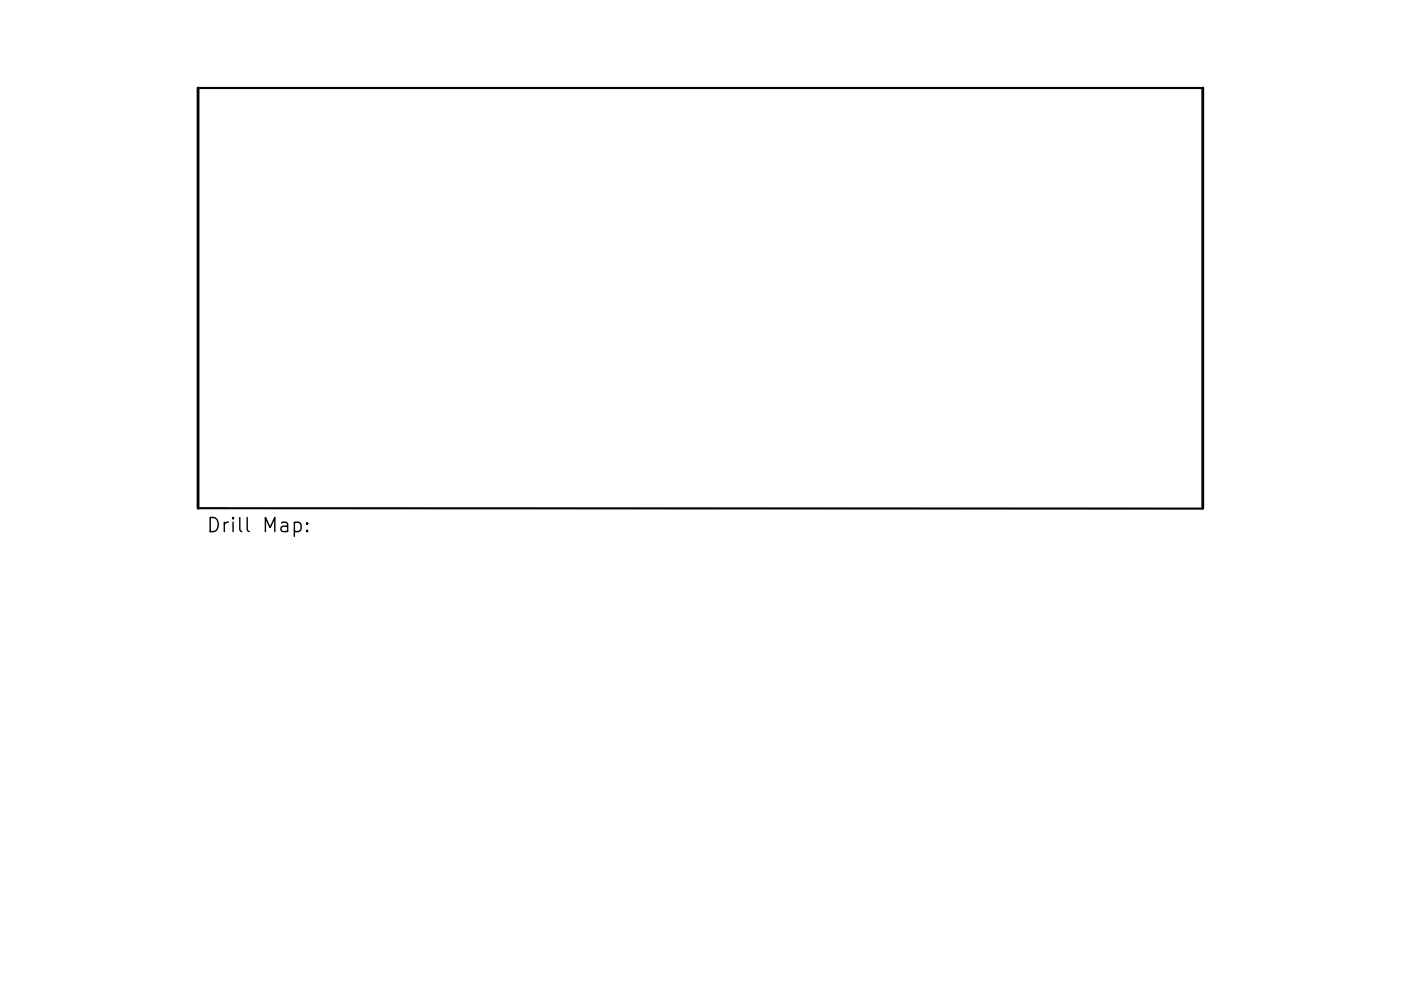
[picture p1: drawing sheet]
<svg xmlns="http://www.w3.org/2000/svg" width="297mm" height="210mm" viewBox="0 0 297 210" stroke-linecap="round" stroke-linejoin="round" font-family="sans-serif">
<defs><g id="words">
<text font-size="4.2" x="43.7" y="112.9">Drill Map:</text>
</g></defs>
<path d="M42 18.7v89.1M255 18.7v89.1" fill="none" stroke="#000" stroke-width=".6"/>
<path d="M42 18.7h213M42 107.8l213 .1" fill="none" stroke="#000" stroke-width=".45"/>
<path d="M62.4 110.9l.9-.1 .5 .6v.8l-.2 .4-.3 .2-.9-.2M65.1 112.5l.2 .1-.2 .2-.1-.2 .1-.1v.3M65.1 110.9l.2 .2-.2 .1-.1-.1 .1-.2v.3" fill="none" stroke="#000" stroke-width=".3"/>
<use href="#words"/>
</svg>
